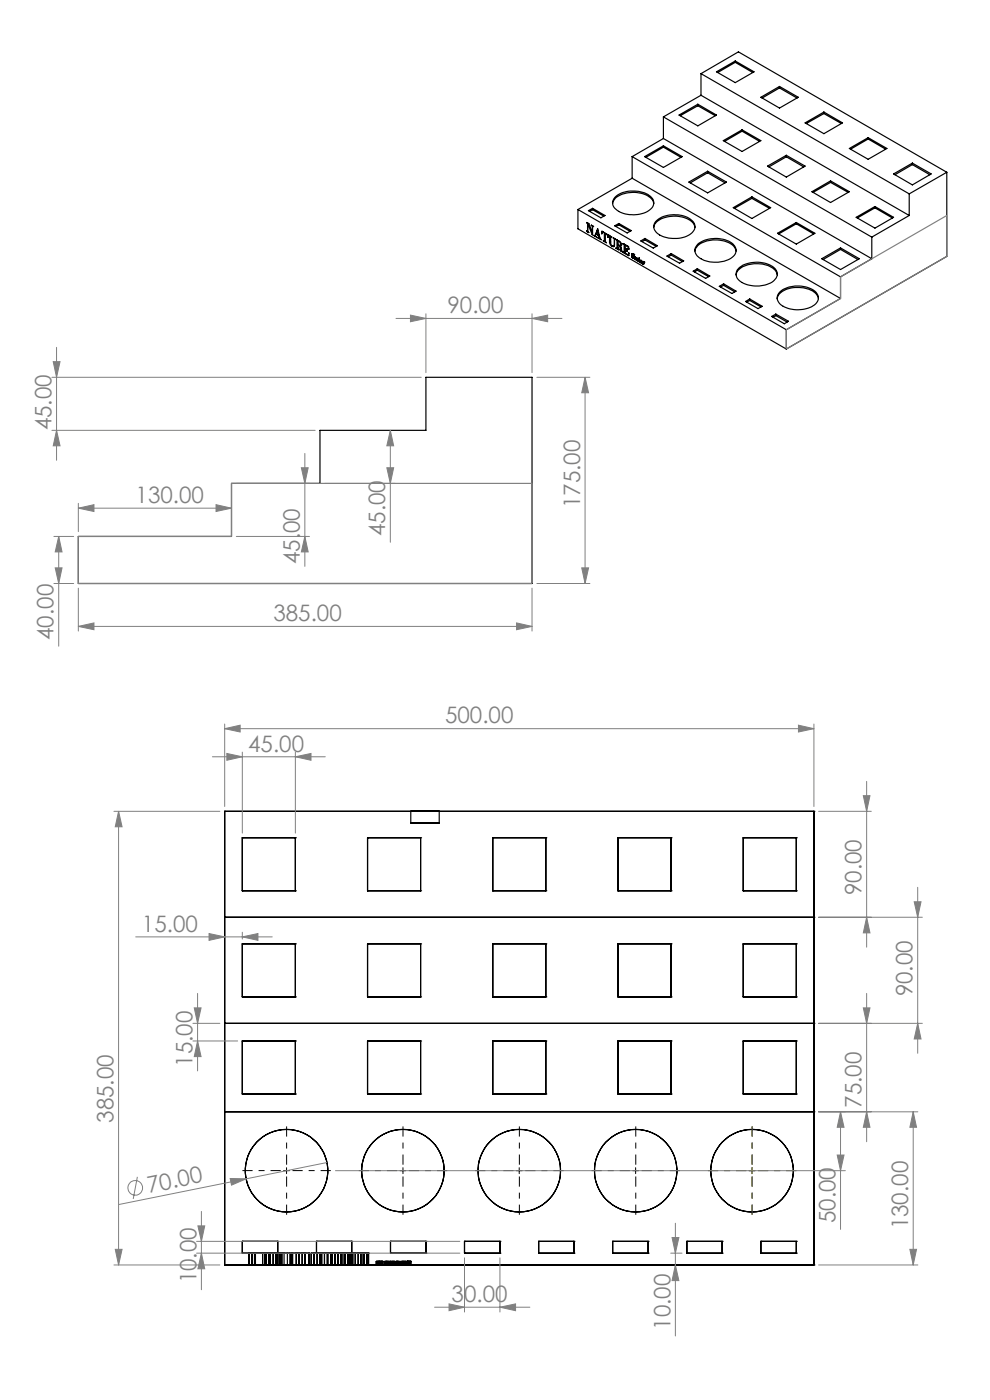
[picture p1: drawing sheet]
<svg xmlns="http://www.w3.org/2000/svg" width="210mm" height="297mm" viewBox="0 0 210 297" stroke-linecap="round" stroke-linejoin="round" font-family="sans-serif">
<defs><g id="words">
<g font-size="4.8" fill="#808080">
<text x="94.9" y="66.5">90.00</text>
<text x="11" y="91.3" transform="rotate(-90 11 91.3)">45.00</text>
<text x="28.8" y="106.7">130.00</text>
<text x="123.1" y="107.8" transform="rotate(-90 123.1 107.8)">175.00</text>
<text x="81.7" y="113.7" transform="rotate(-90 81.7 113.7)">45.00</text>
<text x="63.6" y="119.7" transform="rotate(-90 63.6 119.7)">45.00</text>
<text x="58" y="131.8">385.00</text>
<text x="11.4" y="135.8" transform="rotate(-90 11.4 135.8)">40.00</text>
<text x="94.4" y="153.5">500.00</text>
<text x="52.7" y="159.5">45.00</text>
<text x="182.8" y="189.9" transform="rotate(-90 182.8 189.9)">90.00</text>
<text x="30.1" y="197.7">15.00</text>
<text x="193.6" y="211.4" transform="rotate(-90 193.6 211.4)">90.00</text>
<text x="40.9" y="226.3" transform="rotate(-90 40.9 226.3)">15.00</text>
<text x="24.1" y="238.2" transform="rotate(-90 24.1 238.2)">385.00</text>
<text x="182.8" y="235" transform="rotate(-90 182.8 235)">75.00</text>
<text x="31.6" y="253.1" transform="rotate(-11 31.6 253.1)">70.00</text>
<text x="177.2" y="259.5" transform="rotate(-90 177.2 259.5)">50.00</text>
<text x="192.6" y="260.8" transform="rotate(-90 192.6 260.8)">130.00</text>
<text x="41.6" y="272.3" transform="rotate(-90 41.6 272.3)">10.00</text>
<text x="95.8" y="276.2">30.00</text>
<text x="142.2" y="282.1" transform="rotate(-90 142.2 282.1)">10.00</text>
</g>
</g></defs>
<g fill="none" stroke="#000" stroke-width=".25">
<path d="M148.7 15.6l44.2 25.5M148.7 15.6l7.9-4.6 44.2 25.5M148.7 15.6v4.6M152 15.2l4-2.3 3.9 2.3-3.9 2.3zM156 13.2l3.7 2.2M156 13.2l-3.7 2.2M156 12.9v.3M165.3 18.7l3.8 2.1M165.3 18.7l-3.7 2.1M165.3 18.3v.4M134.1 37.8l-11.5 6.6M134.1 37.8l44.2 25.5"/>
<path d="M134.1 33.2v4.6M134.1 33.2l44.2 25.5M136.7 33.2l4-2.3 4 2.3-4 2.3zM140.7 29.4l-6.6 3.8M140.7 29.4l44.2 25.5M140.7 24.8l44.2 25.5M140.7 24.8v4.6M140.7 30.9v.3M140.7 31.2l3.7 2.2M140.7 31.2l-3.7 2.2M144 24.4l4-2.3 4 2.3-4 2.3zM146.1 38.6l4-2.3 4 2.3-4 2.3z"/>
<path d="M148 22.4l3.7 2.1M148 22.4l-3.7 2.1M148 22.1v.3M148.7 20.2l-8 4.6M148.7 20.2l44.2 25.5M150.1 36.7l3.7 2.1M150.1 36.7l-3.7 2.1M150.1 36.3v.4M153.4 29.8l4-2.3 4 2.3-4 2.3zM157.4 27.8l3.7 2.2M157.4 27.8l-3.7 2.2M157.4 27.5v.3"/>
<path d="M161.4 20.6l3.9-2.3 4 2.3-4 2.3zM162.8 35.2l4-2.3 4 2.3-4 2.4zM166.8 32.9v.4M166.8 33.3l3.7 2.1M166.8 33.3l-3.7 2.1M170.8 26.1l4-2.3 3.9 2.3-3.9 2.3zM174.8 24.1l3.7 2.1M174.8 24.1l-3.8 2.1M174.8 23.8v.3M176.2 38.7l3.7 2.1M176.2 38.7l-3.7 2.1M176.2 38.4v.3"/>
<path d="M180.2 31.5l3.9-2.3 4 2.3-4 2.3zM184.1 29.5l3.8 2.1M184.1 29.5l-3.7 2.1M184.1 29.2v.3M189.5 36.9l4-2.3 4 2.3-4 2.3zM193.5 34.9l3.7 2.2M193.5 34.9l-3.7 2.2M193.5 34.6v.3M200.8 36.5l-7.9 4.6M200.8 36.5v17.9l-34 19.6M122.6 44.4v4.1l44.2 25.5M122.6 44.4l44.2 25.6"/>
<path d="M124.4 47.2l.5 .2 .8 1.9M124.4 49v.1M124.4 49.1l.5 .3zM124.4 47.2l.2 .2M124.5 47.2h-.1M124.5 49l-.1 .1M124.6 47.4l.1 1.7M124.7 47.4v1.8M124.7 47.4l.9 2.4M124.7 47.3l-.1 .1M124.8 44.7l.9-.5 2.6 1.5-.8 .5zM124.8 47.4h-.1"/>
<path d="M125.4 47.8l.5 .3zM125.7 47.9l-.1 1.9M125.7 44.2v.3M125.7 44.5l2.4 1.4M125.7 44.5l-.6 .3M125.7 49.7l-.1 .1M125.7 47.9v.1M126 50l.2 .1M126 49.9v.1M126.2 50.1l.6-1.6 .5 2.2 .2 .2-.7-.5M126.3 50l-.1 .1M126.4 49.6l-.1 .5 .2 .2-.5-.3"/>
<path d="M126.4 49.6l.5 .3M126.4 49.6h.1M126.6 48.9l.3 1M126.6 48.9l-.2 .7 .5 .3M126.8 50.4l.3 .1M126.9 50.4h-.1M126.9 48.8l-.3 .1M126.9 49.9l.2 .6M127.1 49.8l-.2 .1M127.2 50.4l-.1 .1M127.6 49.6h.1M127.7 49.1l-.1 .5"/>
<path d="M127.7 49.1l1.2 .7 .1 .5-.4-.6M127.7 49.1h.1M127.7 49.5l-.1 .1M128 49.2l-.2 .1M128 49.3l-.2-.1-.1 .4M128 49.3l.2 .1M128 51.1l.2 .1M128 49.2v.1M128 51.1h.1M128.2 49.4v1.8M128.2 49.4h.1M128.4 49.5v1.8l.2 .2-.6-.4"/>
<path d="M128.4 49.5l.2 .2M128.4 49.5h.1M128.4 51l-.2 .2M128.7 49.6l-.1 .1M129.1 49.9l.2 .2M129.1 49.9l.7 .4-.3-.1M129.1 49.9h.1M129.3 51.4l.2 .6 .4 .2M129.3 50.1v1.3M129.4 50l-.1 .1M129.5 50.2v1.5l.4 .5M129.5 51.3l-.2 .1"/>
<path d="M129.6 50.2h-.1M129.9 52.2h.1M130 43.2a3.1 3.1 0 0 1 2.9-2.2 5.4 5.4 0 0 1 5.6 1.6l.2 .6M130.1 50.5l.5 .3M130.1 50.5l.5 .2M130.1 50.5h.1M130.3 52l-.1 .3-.3-.1M130.3 52.2l-.1 .1M130.4 52l-.2 .3-.3-.1M130.4 50.6l-.1 1.4M130.4 52h-.1M130.4 50.6v1.4"/>
<path d="M130.4 47.9l.9-.5 2.6 1.5-.9 .5zM130.5 41.8a6.3 6.3 0 0 1 7.7 .1 1.77 1.77 0 0 1-.7 2.8 6.1 6.1 0 0 1-7.3-.7 1.62 1.62 0 0 1 .3-2.2zM130.6 50.7v.1M130.7 50.8l.8 .5 .4 .6M130.7 52.7h.2M130.7 50.8l.2 .1M130.7 50.8h.1M130.7 52.6v.1M130.9 50.9v1.8M130.9 50.9h.1M131.1 51.1v1.8l.2 .1-.6-.3M131.1 51.1l.2 .1"/>
<path d="M131.1 51.1h.1M131.1 52.6l-.2 .1M131.3 47.7l2.3 1.4M131.3 47.7l-.7 .3M131.3 47.4v.3M131.3 52.1l.3 .5M131.3 52.1l-.2-.1 .2 .1M131.3 52.1h.1M131.3 51.2l.3 .5M131.3 51.2h.1M131.5 52.1l.3 .5 .1 .7 .2 .1M131.6 52.6l.1 .6"/>
<path d="M131.6 51.9v.2h-.3M131.6 51.7v.2M131.7 53.2l.1 .1M131.8 52.5l-.2 .1M131.8 51.6l-.2 .1M131.8 53.3l.3 .1M131.8 51.7l-.2 .2M131.9 51.9l-.1 .3-.3-.1M131.9 51.9l-.3 .2M131.9 51.9l-.4 .2M131.9 53.1l-.2 .1M131.9 53.3h-.1"/>
<path d="M132.1 53.4h.1M132.2 51.7l1.1 .6v.5M132.2 51.7h.1M132.2 53.5l.2 .1M132.2 51.7l.2 .1M132.2 53.5l1.1 .7M132.3 53.5h-.1M132.4 51.8v1.8M132.4 51.8h.1M132.6 52.8v1l.6 .2 .2-.3M132.6 52.8l.2 .1M132.6 52v.8l.2 .1"/>
<path d="M132.6 52l.4 .2M132.6 52h.1M132.6 53.5l-.2 .1M132.7 52.8h-.1M132.8 52.9l.2 .4M132.9 52.9h-.1M133 53.3v.1M133 52.7h.1M133 52.7l-.2 .2M133 52.2l.3 .6M133 52.2h.1M133 53.3h.1"/>
<path d="M133 52.9h-.1M133 52.7v.7M133.3 52.8h.1M133.4 53.7h.1M133.4 52.8h-.1M133.4 53.7l-.1 .5M133.4 53.9l-.2 .1M133.4 54.2h-.1M134 54l.1 .3M134 54.4l.2 .3M134 54.3v.1M134 54.6h.1"/>
<path d="M134 54.3v.3M134.1 54.5l.1 .2M134.1 53.9l.4 .7M134.1 54.5h.1M134.1 54.5l-.1 .1M134.1 53.9l-.1 .1M134.1 54.3l.2 .2M134.2 53.8l-.1 .1M134.2 53.9l.2 .1M134.2 53.9l-.2 .1M134.2 53.9h-.1M134.2 53.9l.2 .3"/>
<path d="M134.2 54.2l-.1 .1M134.3 54.7h-.1M134.3 54.5l.1 .1M134.4 54.6l-.2 .1M134.4 54.2h.1M134.4 54h.1M134.4 54.7h.1M134.4 54v.2M134.4 54.4l-.1 .1M134.5 54.6l-.3 .1M134.5 54.6h-.1M134.5 54.7l.3 .4"/>
<path d="M134.7 54.6l.1 .4M134.7 54.7h.1M134.7 54.6l-.2 .1M134.8 54.6h-.1M134.8 54.6v.1M134.8 54.5l.1 .3M134.8 54.5l-.3 .2M134.8 54.5h-.1M134.8 54.5v.1M134.8 55v.1M134.8 54.7v.1M134.8 54.8l.1 .1"/>
<path d="M134.9 54.7h-.1M134.9 54.8v.1M134.9 55l-.1 .1M134.9 55h.1M134.9 55h-.1M134.9 54.7l-.1 .1M135 54.7l.2 .1 .1 .5-.3-.1M135 54.7l.1 .1M135 54.7h.1M135 55.2h.1M135.1 54.8v.4M135.1 54.7v.1"/>
<path d="M135.2 54.9h.1M135.2 54.9h.1zM135.2 55.2h-.1M135.3 55l.1 .1M135.3 54.9l.1 .1M135.3 54.9h.1M135.3 54.9v.1M135.4 55.1h.1M135.4 54.9h-.1M135.4 54.9l-.1 .1M135.4 55v.1M135.5 55h.1"/>
<path d="M135.5 55.5h.1M135.5 55l.1 .1 .1 .5M135.5 55.5l.2 .1M135.5 54.8l.1 .1M135.5 55v.5M135.6 54.7v.2M135.6 54.7l-.1 .1M135.6 54.9h.1M135.6 55.4l-.1 .1M135.7 55.6h.1M135.8 55.4l.2 .4M135.9 55.3l.1 .4"/>
<path d="M135.9 55.4h.1M135.9 55.3l-.1 .1M135.9 55.2h.1M135.9 51.1l.9-.5 2.7 1.5-.9 .5zM136 55.3h-.1M136 55.3l.1 .2M136 55.2l.2 .4-.1-.1M136 55.2l-.2 .2M136 55.7v.1M136 55.2v.1M136.1 55.5h.1M136.1 55.4v.1"/>
<path d="M136.2 55.7l-.2 .1M136.2 55.7h.1M136.2 55.7h-.2M136.2 55.7h-.1M136.3 55.6l.1 .1M136.3 55.8l.1 .2M136.3 55.8h.1M136.3 55.9h.1M136.3 55.8v.1M136.3 55.9l.1 .1M136.4 55.7l.1 .2M136.4 55.5l-.1 .1"/>
<path d="M136.4 55.5l.1 .1M136.4 55.5l-.1 .1 .2 .1M136.4 55.5l.1 .2M136.4 55.5h.1M136.5 56h-.1M136.5 55.7h-.1M136.5 55.9h.1M136.5 55.7l.1 .3h-.2M136.5 55.9l-.1 .1M136.5 55.7h.1M136.5 55.6h.1M136.5 55.6v.1"/>
<path d="M136.6 56h-.1M136.6 55.8l-.1 .1M136.8 50.9l2.4 1.4M136.8 50.9l-.6 .4M136.8 50.6v.3M138.7 48.2a3.2 3.2 0 0 1 2.9-2.2 5.8 5.8 0 0 1 5.5 1.4l.3 .8M139.3 46.8a6.2 6.2 0 0 1 7.6 .1 1.77 1.77 0 0 1-.6 2.9 6.5 6.5 0 0 1-7.1-.6 1.63 1.63 0 0 1 .1-2.4zM141.5 54.3l.9-.5 2.6 1.5-.9 .5zM142.4 54.1l2.3 1.4M142.4 54.1l-.7 .4M142.4 53.8v.3M147 57.5l.9-.5 2.7 1.6-.9 .5z"/>
<path d="M147.4 53.3a3.2 3.2 0 0 1 3-2.3 5.8 5.8 0 0 1 5.4 1.5l.3 .8M147.9 57.3l2.4 1.4M147.9 57.3l-.6 .4M147.9 57v.3M148 51.8a6.3 6.3 0 0 1 7.6 .2 1.77 1.77 0 0 1-.6 2.8 6.5 6.5 0 0 1-7.1-.5 1.67 1.67 0 0 1 .1-2.5zM155.5 44.1l4-2.3 4 2.3-4 2.3zM156.1 58.3a3.2 3.2 0 0 1 3-2.2 5.8 5.8 0 0 1 5.5 1.4l.3 .8M156.7 56.9a6.3 6.3 0 0 1 7.7 .1 1.8 1.8 0 0 1-.6 2.9 6.3 6.3 0 0 1-7.4-.8 1.68 1.68 0 0 1 .3-2.2zM159.5 42.1l3.7 2.1M159.5 42.1l-3.7 2.1M159.5 41.8v.3M164.9 49.5l4-2.3 4 2.3-4 2.3z"/>
<path d="M168.9 47.5l3.7 2.1M168.9 47.5l-3.7 2.1M168.9 47.2v.3M172.2 40.7l4-2.3 4 2.3-4 2.3zM174.3 54.9l4-2.3 4 2.3-4 2.3zM178.3 52.6v.3M178.3 58.7v4.6M178.3 52.9l3.7 2.2M178.3 52.9l-3.7 2.2M181.6 46.1l4-2.3 3.9 2.3-3.9 2.3zM184.9 54.9l-6.6 3.8M184.9 50.3v4.6"/>
<path d="M185.6 44.1l3.7 2.1M185.6 44.1l-3.7 2.1M185.6 43.8v.3M192.9 45.7l-8 4.6M192.9 41.1v4.6M152.6 60.7l.9-.5 2.6 1.6-.8 .5zM153.5 60.5l2.4 1.4M153.5 60.5l-.6 .4M153.5 60.2v.3M158.2 64l.8-.6 2.7 1.6-.9 .5zM159 63.7l2.4 1.4M159 63.7l-.6 .4"/>
<path d="M159 63.4v.3M163.7 67.1l.9-.5 2.7 1.6-.9 .5zM164.6 67l2.4 1.3M164.6 67l-.6 .3M164.6 66.6v.4M164.9 63.4a3.5 3.5 0 0 1 3.3-2.4 5.7 5.7 0 0 1 5.1 1.6l.3 .8M165.5 61.9a6.3 6.3 0 0 1 7.6 .1 1.88 1.88 0 0 1-.9 3.1 6.5 6.5 0 0 1-6.9-.7 1.67 1.67 0 0 1 .2-2.5zM166.8 70v4M178.3 63.3l-11.5 6.7M16.6 113.8h32.5v-11.3h18.8v-11.2h22.4v-11.3h22.6v43.8h-96.3zM47.7 172.1h.1M47.7 172.1v96.3"/>
<path d="M47.7 172.1h124.9M51.4 177.7v11.3M51.4 177.7h11.3M51.4 177.7h.1M62.7 177.7h.1M62.7 177.7v11.3M78 177.7h.1M78 177.7v11.3M78 177.7h11.2M87.1 172.1h6.1zM87.1 174.6h6.1zM87.1 172.1v2.5"/>
<path d="M89.2 177.7v11.3M89.2 177.7h.1M93.2 172.1v2.5M104.5 177.7h.1M104.5 177.7v11.3M104.5 177.7h11.3M115.8 177.7v11.3M115.8 177.7h.1M131.1 177.7h.1M131.1 177.7v11.3M131.1 177.7h11.2M142.3 177.7h.1"/>
<path d="M142.3 177.7v11.3M157.7 177.7h.1M157.7 177.7v11.3M157.7 177.7h11.2M168.9 177.7v11.3M168.9 177.7h.1M172.6 172.1h.1M172.6 172.1v96.3M47.7 194.6h.1M47.7 194.6h124.9M51.4 189h11.3M51.4 189h.1"/>
<path d="M62.7 189h.1M78 189h.1M78 189h11.2M89.2 189h.1M104.5 189h.1M104.5 189h11.3M115.8 189h.1M131.1 189h.1M131.1 189h11.2M142.3 189h.1M157.7 189h.1M157.7 189h11.2"/>
<path d="M168.9 189h.1M172.6 194.6h.1M47.7 217.1h.1M47.7 217.1h124.9M51.4 200.2v11.3M51.4 200.2h11.3M51.4 211.5h11.3M51.4 200.2h.1M51.4 211.5h.1M62.7 211.5h.1M62.7 200.2h.1M62.7 200.2v11.3"/>
<path d="M78 200.2h.1M78 211.5h.1M78 200.2v11.3M78 200.2h11.2M78 211.5h11.2M89.2 200.2v11.3M89.2 200.2h.1M89.2 211.5h.1M104.5 200.2h.1M104.5 211.5h.1M104.5 200.2v11.3M104.5 200.2h11.3"/>
<path d="M104.5 211.5h11.3M115.8 200.2v11.3M115.8 211.5h.1M115.8 200.2h.1M131.1 200.2h.1M131.1 211.5h.1M131.1 200.2v11.3M131.1 200.2h11.2M131.1 211.5h11.2M142.3 200.2h.1M142.3 211.5h.1M142.3 200.2v11.3"/>
<path d="M157.7 211.5h.1M157.7 200.2h.1M157.7 200.2v11.3M157.7 200.2h11.2M157.7 211.5h11.2M168.9 200.2v11.3M168.9 200.2h.1M168.9 211.5h.1M172.6 217.1h.1M47.7 235.9h.1M47.7 235.9h124.9M51.4 220.8h11.3"/>
<path d="M51.4 232.1h11.3M51.4 220.8v11.3M51.4 220.8h.1M51.4 232.1h.1M62.7 220.8h.1M62.7 232.1h.1M62.7 220.8v11.3M78 220.8h.1M78 232.1h.1M78 220.8h11.2M78 232.1h11.2M78 220.8v11.3"/>
<path d="M89.2 220.8v11.3M89.2 220.8h.1M89.2 232.1h.1M104.5 220.8h.1M104.5 232.1h.1M104.5 220.8h11.3M104.5 232.1h11.3M104.5 220.8v11.3M115.8 220.8v11.3M115.8 220.8h.1M115.8 232.1h.1M131.1 220.8h.1"/>
<path d="M131.1 232.1h.1M131.1 220.8h11.2M131.1 232.1h11.2M131.1 220.8v11.3M142.3 220.8h.1M142.3 232.1h.1M142.3 220.8v11.3M157.7 220.8h.1M157.7 232.1h.1M157.7 220.8v11.3M157.7 220.8h11.2M157.7 232.1h11.2"/>
<path d="M168.9 220.8v11.3M168.9 220.8h.1M168.9 232.1h.1M172.6 235.9h.1M47.7 268.4h.1M47.7 268.4h124.9M51.4 263.3v2.5M51.4 265.8h10.2M51.4 263.3h7.5M51.4 265.8h.1M51.4 263.3h.1M52.8 265.8v2.6"/>
<path d="M52.8 268.4h.1M52.8 265.8h.1M53.4 268.4h.1M53.4 265.8h.1M53.4 265.8v2.6M53.6 265.8v2.6M53.6 268.4h.1M53.6 265.8h.1M54.1 268.4h.1M54.1 265.8h.1M54.1 265.8v2.6M54.2 265.8v2.6"/>
<path d="M55.7 268.4h.1M55.7 265.8h.1M55.7 265.8v2.6M56.2 265.8v2.6M56.3 268.4h.1M56.3 265.8h.1M56.3 265.8v2.6M56.4 268.4h.1M56.4 265.8h.1M56.4 265.8v2.6M57 268.4h.1M57 265.8h.1"/>
<path d="M57 265.8v2.6M57.3 265.8h.1M57.3 268.4h.1M57.3 265.8v2.6M57.9 265.8v2.6M58 265.8v2.6M58.5 265.8v2.6M58.8 265.8v2.6M58.8 265.8h.1M58.8 268.4h.1M58.9 263.3h.1M58.9 265.8h.1"/>
<path d="M58.9 263.3v2.5M59.1 265.8v2.6M59.4 265.8v2.6M59.5 265.8v2.6M59.5 265.8h.1M59.5 268.4h.1M59.8 265.8v2.6M60.3 265.8v2.6M61 265.8v2.6M61.6 265.8h.1M61.6 268.4h.1M61.6 265.8v2.6"/>
<path d="M61.9 265.8h.2v2.6h-.2zM62 265.8v2.6h.9M62 265.8h.9M62 265.8h-.2v2.6M62.1 265.8h3.4M62.9 268.4h.1M62.9 265.8h.1M62.9 265.8v2.6M63.4 265.8v2.6M63.4 268.4h.1M63.4 265.8h.1M64.1 268.4h.1"/>
<path d="M64.1 265.8h.1M64.1 265.8v2.6M64.7 268.4h.1M64.7 265.8h.1M64.7 265.8h.8M64.7 265.8v2.6M65.5 265.8l.1 2.6zM65.5 265.8v2.6h-.8M65.5 265.8h.2v2.6M66 265.8h.1M66 268.4h.1M66 265.8h8.6"/>
<path d="M66 265.8v2.6M66.6 268.4h1.6M66.6 265.8h1.6M66.6 265.8v2.6M66.6 268.4h.1M66.6 265.8h.1M67.1 263.3h7.5M67.1 263.3v2.5M67.1 263.3h.1M67.1 265.8h.1M67.3 268.4h1M67.3 265.8h1"/>
<path d="M67.3 268.4h.1M67.3 265.8h.1M67.3 265.8v2.6M67.9 268.4h.1M67.9 265.8h.1M67.9 265.8v2.6M68.2 268.4h1.3M68.2 265.8h1.3M68.2 265.8v2.6M68.3 268.4h1.1M68.3 265.8h1.1M68.3 265.8v2.6"/>
<path d="M68.8 268.4h.1M68.8 265.8h.1M68.8 265.8v2.6M69.4 265.8v2.6M69.4 268.4h.1M69.4 265.8h.1M69.5 268.4h.1M69.5 265.8h.1M69.5 265.8v2.6M70.1 265.8v2.6M70.1 268.4h.1M70.1 265.8h.1"/>
<path d="M70.4 265.8h.1M70.4 268.4h.1M70.4 265.8v2.6M71 265.8v2.6M71 265.8h.1M71 268.4h.1M71.7 268.4h.1M71.7 265.8h.1M71.7 265.8v2.6M72.3 265.8h.1M72.3 268.4h.1M72.3 265.8v2.6"/>
<path d="M72.4 265.8h1.4M72.4 268.4h1.4M72.4 268.4h.8M72.4 265.8h.8M72.4 265.8v2.6M72.7 265.8h1.1M72.7 268.4h1.1M72.7 265.8v2.6M73 268.4h.3M73 265.8h-.7v2.6h.7M73 265.8h.3M73 265.8v2.6"/>
<path d="M73.2 265.8v2.6M73.2 268.4h.1M73.2 265.8h.1M73.3 268.4h.5M73.3 265.8h.5M73.3 265.8v2.6M73.8 265.8h.1M73.8 268.4h.7M73.8 268.4h.1M73.8 265.8h.7M73.8 265.8v2.6M73.9 268.4h.2"/>
<path d="M73.9 265.8h.2M73.9 265.8v2.6M74.1 268.4h.3M74.1 265.8h.3M74.1 265.8v2.6M74.4 265.8v2.6M74.5 265.8v2.6M74.6 263.3h.1M74.6 265.8h.1M74.6 263.3v2.5M74.8 268.4h.1M74.8 265.8h.1"/>
<path d="M74.8 265.8v2.6M74.8 265.8h3.2M75.4 268.4h.1M75.4 265.8h.1M75.4 265.8v2.6M76 268.4h.1M76 265.8h.1M76 265.8v2.6M77.1 268.4h.8M77.1 265.8h-.5v2.6h.5M77.1 268.4h.1M77.1 265.8h.1"/>
<path d="M77.1 265.8h.8M77.1 265.8v2.6M77.1 268.4h1M77.1 265.8h1M77.2 268.4h.1M77.2 265.8h.1M77.2 265.8v2.6M77.9 268.4h.1M77.9 265.8h.1M77.9 265.8v2.6M78 268.4h.1M78 265.8h.1"/>
<path d="M78 265.8v2.6M78 268.4h.2M78 265.8h-.2v2.6h.2M78 265.8h.2M78.1 268.4h.1M78.1 265.8h.1M78.1 265.8v2.6M78.2 268.4h.1M78.2 265.8h.1M79.8 268.4h.1M79.8 267.6h.1M79.8 267.6h.2"/>
<path d="M79.8 267.6v.8M79.9 268.4h.1M79.9 268.4h.6M79.9 268.4h.4M79.9 267.6h.6M79.9 267.6h.4M79.9 267.6h.1M79.9 267.6v.8M80 267.6v.8h.5M80 267.6h.5M80.1 268.4h.4M80.1 268.4h.2"/>
<path d="M80.1 267.6h.2M80.1 267.6h.4M80.1 267.6v.8M80.3 268.4h.5M80.3 267.6h.5M80.3 267.6v.8M80.3 268.4h.6M80.3 267.6h.6M80.5 268.4h.6M80.5 267.6h.5M80.5 267.6h.6M80.5 267.6v.8"/>
<path d="M80.5 268.4h.7M80.5 268.4h.5M80.5 267.6h.7M80.8 268.4h.4M80.8 267.6h.4M80.8 267.6v.8M80.9 268.4h.1M80.9 267.6h.1M80.9 267.6v.8M81 267.6v.8h-.5M81 267.6h.1M81 267.6v.8"/>
<path d="M81.1 268.4h.1M81.1 267.6h.1M81.1 267.6v.8M81.2 267.6v.8M81.5 268.4h.5M81.5 267.6h.5M81.5 267.6h.6M81.5 268.4h.6M81.5 267.6v.8M81.8 268.4h.1M81.8 267.6h.1M81.8 268.4h.3"/>
<path d="M81.8 267.6h.2M81.8 268.4h.2M81.8 267.6h.3M81.8 267.6v.8M82 267.6h.3M82 267.6h.6M82 268.4h.6M82 268.4h.3M82 267.6v.8M82.1 268.4h.4M82.1 268.4h.5M82.1 267.6h.5"/>
<path d="M82.1 267.6h.4M82.2 267.6h.1M82.2 268.4h.1M82.2 267.6h.4M82.2 267.6v.8M82.5 268.4h.1M82.5 267.6h.1M82.5 267.6v.8M82.6 268.4h.1M82.6 267.6h.1M82.6 267.6v.8M82.8 268.4h.1"/>
<path d="M82.8 267.6h.1M82.8 267.6h.6M82.8 267.6v.8M82.8 265.8h.1M82.8 263.3h.1M82.8 265.8h7.5M82.8 263.3h7.5M82.8 263.3v2.5M83 268.4h.1M83 267.6h.1M83 267.6v.8M83.2 268.4h.4"/>
<path d="M83.2 268.4h.3M83.2 267.6h.4M83.2 267.6h.3M83.2 267.6v.8M83.2 268.4h.1M83.2 267.6h.1M83.4 267.6v.8M83.4 268.4h.1M83.4 267.6h.1M83.5 268.4h.2M83.5 268.4h.1M83.5 267.6h.1"/>
<path d="M83.5 267.6h.2M83.5 267.6v.8M83.6 268.4h.3M83.6 267.6h.3M83.6 267.6v.8M83.6 268.4h.1M83.6 267.6h.1M83.7 268.4h.2M83.7 267.6h.2M83.7 267.6v.8M83.9 267.6v.8M84 268.4h.1"/>
<path d="M84 267.6h.1M84 267.6h.7M84 267.6v.8M84.2 268.4h.2M84.2 267.6h.2M84.2 267.6v.8M84.2 268.4h.1M84.2 267.6h.1M84.4 268.4h.1M84.4 267.6h.1M84.4 267.6v.8M84.5 268.4h.1"/>
<path d="M84.5 267.6h.1M84.5 267.6v.8M84.7 268.4h.1M84.7 267.6h.1M84.7 267.6v.8M84.9 267.6h.6M84.9 268.4h.6M84.9 267.6v.8M85.2 267.6h.3M85.2 268.4h.3M85.2 268.4h.1M85.2 267.6h.1"/>
<path d="M85.2 267.6v.8M85.5 267.6h.3M85.5 267.6h.5v.8h-.5M85.5 267.6h.5M85.5 268.4h.5M85.5 267.6v.8M85.7 267.6l.1 .8h-.3M85.7 267.6h.3M86 267.6v.8M86 268.4h.1M86 267.6h.1M86.3 268.4h.1"/>
<path d="M86.3 267.6h.1M86.3 267.6v.8M86.3 268.4h.4M86.3 268.4h.3M86.3 267.6h.4M86.3 267.6h.3M86.4 267.6v.8h.3M86.4 267.6h.3M86.4 268.4h.1M86.4 268.4h.3M86.4 267.6h.1M86.4 267.6v.8"/>
<path d="M86.5 268.4h.4M86.5 267.6h.4M86.5 267.6v.8M86.6 268.4h.4M86.6 267.6h.4M86.7 268.4h.3M86.7 267.6h.3M86.7 267.6v.8M86.7 268.4h.5M86.7 268.4h.4M86.7 267.6h.4M86.7 267.6h.5"/>
<path d="M86.9 268.4h.3M86.9 267.6h.3M86.9 267.6v.8M87 268.4h.1M87 267.6h.1M87 267.6v.8M87.1 268.4h.1M87.1 267.6h.1M87.1 267.6v.8M87.2 267.6v.8M90.3 263.3h.1M90.3 265.8h.1"/>
<path d="M90.3 263.3v2.5M98.5 263.3h.1M98.5 265.8h.1M98.5 265.8h7.5M98.5 263.3h7.5M98.5 263.3v2.5M106 265.8h.1M106 263.3h.1M106 263.3v2.5M114.3 265.8h7.4M114.3 263.3h7.4M114.3 263.3v2.5"/>
<path d="M114.3 263.3h.1M114.3 265.8h.1M121.7 263.3h.1M121.7 265.8h.1M121.7 263.3v2.5M130 265.8h.1M130 263.3h.1M130 265.8h7.5M130 263.3h7.5M130 263.3v2.5M137.5 263.3v2.5M137.5 263.3h.1"/>
<path d="M137.5 265.8h.1M145.7 263.3h.1M145.7 265.8h.1M145.7 265.8h7.5M145.7 263.3v2.5M145.7 263.3h7.5M153.2 263.3h.1M153.2 265.8h.1M153.2 263.3v2.5M161.4 263.3h.1M161.4 265.8h.1M161.4 265.8h7.5"/>
<path d="M161.4 263.3v2.5M161.4 263.3h7.5M168.9 263.3v2.5M168.9 265.8h.1M168.9 263.3h.1M172.6 268.4h.1"/>
<circle cx="60.8" cy="248.3" r="8.8"/>
<circle cx="85.5" cy="248.4" r="8.7"/>
<circle cx="110.2" cy="248.4" r="8.7"/>
<circle cx="134.8" cy="248.4" r="8.7"/>
<circle cx="159.5" cy="248.4" r="8.7"/>
</g>
<g fill="none" stroke="#808080" stroke-width=".21">
<path d="M11.3 76.7h1.4l-.7 3.3zM12 73.7v23.9M84 67.6h35.2M87.1 66.8l3.2 .8-3.2 .7zM90.3 66.6v12.5M112.9 67.6l3.3-.8v1.5zM112.9 66.6v12.5M11 80h78.4M11 91.3h55.9M12 91.3l.7 3.3h-1.4zM63.9 99.2h1.5l-.7 3.3zM64.7 96.2v24"/>
<path d="M82.1 99.2h1.4l-.7 3.3zM82.8 91.3l.7 3.3h-1.4zM82.8 91.3v23.7M113.9 80h11.2M124.1 80l.7 3.3h-1.4zM124.1 80v43.8M11.4 113.8h4.2M12.5 113.8l.7 3.3h-1.5zM12.5 113.8v23.3M16.6 107.8l3.3-.7v1.4zM16.6 106.8v6M16.6 107.8h32.5"/>
<path d="M45.8 107.1l3.3 .7-3.3 .7zM49.1 106.8v6M50.1 113.8h15.6M50.1 102.5h15.6M64.7 113.8l.7 3.3h-1.5zM68.9 102.5h14.9M11.4 123.8h4.2M11.7 120.5h1.5l-.7 3.3zM16.6 132.9l3.3-.8v1.5zM16.6 124.8v9.1M16.6 132.9h96.3M109.6 132.1l3.3 .8-3.3 .7z"/>
<path d="M112.9 124.8v9.1M113.9 123.8h11.2M123.4 120.5h1.4l-.7 3.3zM47.7 154.6l3.2-.8v1.5zM47.7 153.6v17.5M47.7 154.6h124.9M48.1 159.8l3.3 .7-3.3 .8zM51.4 159.6v17.1M62.7 159.6v17.1M169.4 153.8l3.2 .8-3.2 .7zM172.6 153.6v17.5M24.2 172.1h22.4"/>
<path d="M25.2 172.1v96.3M25.2 172.1l.7 3.3h-1.5zM45 160.5h24M62.7 160.5l3.3-.7v1.5zM173.6 172.1h11.2M183.1 168.8h1.4l-.7 3.3zM183.8 165.8v35.1M28.8 198.8h28.9M44.3 198l3.4 .8-3.4 .7zM51.4 198.8l3.3-.8v1.5zM51.4 197.8v1.4M173.6 194.6h22.1"/>
<path d="M183.8 194.6l.7 3.3h-1.4zM193.9 191.3h1.5l-.7 3.3zM194.7 188.2v35.2M40.9 217.1h5.7M41.2 213.8h1.5l-.8 3.3zM41.9 210.7v16.5M173.6 217.1h22.1M183.1 213.8h1.4l-.7 3.3zM183.8 210.7v31.5M194.7 217.1l.7 3.3h-1.5zM40.9 220.8h9.5M41.9 220.8l.8 3.4h-1.5z"/>
<path d="M173.6 235.9h21.1M178.3 235.9l.7 3.2h-1.4zM178.3 235.9v24.9M183.8 235.9l.7 3.2h-1.4zM193.7 235.9l.7 3.2h-1.4zM193.7 235.9v32.5M29.1 249.7l-.8 4.6M42.7 257v16.6M48.8 250l3.4 .1-3.1 1.3zM52.2 250.1l-26.9 5.4M69.4 246.6l-17.2 3.5M71.2 248.4h108.1"/>
<path d="M143.3 259.5v23.9M177.6 245h1.4l-.7 3.4zM24.2 268.4h22.4M24.4 265h1.5l-.7 3.4zM41.7 265.8h55.8M41.7 263.3h55.8M42 260.1h1.4l-.7 3.2zM42.7 265.8l.7 3.4h-1.4zM92.2 277.3h20.2M95.2 276.6l3.3 .7-3.3 .8zM98.5 266.8v11.5M106 277.3l3.4-.7v1.5z"/>
<path d="M106 266.8v11.5M142.3 265.8h2.4M142.6 262.5h1.4l-.7 3.3zM143.3 268.4l.7 3.3h-1.4zM173.6 268.4h21.1M193 265h1.4l-.7 3.4z"/>
<circle cx="28.7" cy="252" r="1.57"/>
</g>
<g fill="none" stroke="#000" stroke-width=".21" stroke-dasharray="15.2 1.3 1.3 1.3" stroke-dashoffset="13.1" stroke-linecap="butt">
<path d="M59.5 248.3h-8.1M60.8 247.1v-8.1M60.8 249.6v8.1M62 248.3h8.2M84.2 248.3h-8.1M85.5 247.1v-8.1M85.5 249.6v8.1M86.7 248.3h8.2M108.9 248.3h-8.1M110.2 247.1v-8.1M110.2 249.6v8.1M111.4 248.3h8.1"/>
<path d="M133.6 248.3h-8.1M134.9 247.1v-8.1M134.9 249.6v8.1M136.1 248.3h8.1M158.3 248.3h-8.1M159.5 247.1v-8.1M159.5 249.6v8.1M160.8 248.3h8.1"/>
</g>
<path d="M158.3 248.3h-8.1M159.5 247.1v-8.1M159.5 249.6v8.1M160.8 248.3h8.1" fill="none" stroke="#808000" stroke-width=".21" stroke-dasharray="15.2 1.3 1.3 1.3" stroke-dashoffset="13.1" stroke-linecap="butt"/>
<path d="M166.8 70l11.5-6.7v-4.6l22.5-13v8.7l-34 19.6zM16.6 113.8h32.5v-11.3h63.8v21.3h-96.3z" fill="none" stroke="#808080" stroke-width=".25"/>
<path d="M60.1 248.4h1.3M60.8 247.7v1.3M84.8 248.4h1.3M85.5 247.7v1.3M109.5 248.4h1.3M110.1 247.7v1.3M134.2 248.4h1.3M134.8 247.7v1.3M158.9 248.4h1.3M159.5 247.7v1.3" fill="none" stroke="#000" stroke-width=".21"/>
<path d="M158.9 248.4h1.3M159.5 247.7v1.3" fill="none" stroke="#808000" stroke-width=".21"/>
<g fill="#808080">
<path d="M48.8 250l3.4 .1-3.1 1.3z"/>
<path d="M62.7 160.5l3.3-.7v1.5zM48.1 159.8l3.3 .7-3.3 .8zM51.4 198.8l3.3-.8v1.5zM44.3 198l3.4 .8-3.4 .7z"/>
<path d="M47.7 154.6l3.2-.8v1.5zM169.4 153.8l3.2 .8-3.2 .7zM95.2 276.6l3.3 .7-3.3 .8zM106 277.3l3.4-.7v1.5zM16.6 107.8l3.3-.7v1.4zM45.8 107.1l3.3 .7-3.3 .7z"/>
<path d="M112.9 67.6l3.3-.8v1.5zM87.1 66.8l3.2 .8-3.2 .7zM109.6 132.1l3.3 .8-3.3 .7zM16.6 132.9l3.3-.8v1.5z"/>
<path d="M42.7 265.8l.7 3.4h-1.4zM42 260.1h1.4l-.7 3.2zM177.6 245h1.4l-.7 3.4zM178.3 235.9l.7 3.2h-1.4zM41.9 220.8l.8 3.4h-1.5zM41.2 213.8h1.5l-.8 3.3zM11.7 120.5h1.5l-.7 3.3zM12.5 113.8l.7 3.3h-1.5zM123.4 120.5h1.4l-.7 3.3zM124.1 80l.7 3.3h-1.4zM64.7 113.8l.7 3.3h-1.5zM63.9 99.2h1.5l-.7 3.3z"/>
<path d="M25.2 172.1l.7 3.3h-1.5zM24.4 265h1.5l-.7 3.4zM183.1 168.8h1.4l-.7 3.3zM183.8 194.6l.7 3.3h-1.4zM193.9 191.3h1.5l-.7 3.3zM194.7 217.1l.7 3.3h-1.5zM183.1 213.8h1.4l-.7 3.3zM183.8 235.9l.7 3.2h-1.4zM193.7 235.9l.7 3.2h-1.4zM193 265h1.4l-.7 3.4zM142.6 262.5h1.4l-.7 3.3zM143.3 268.4l.7 3.3h-1.4zM11.3 76.7h1.4l-.7 3.3zM12 91.3l.7 3.3h-1.4zM82.8 91.3l.7 3.3h-1.4zM82.1 99.2h1.4l-.7 3.3z"/>
</g>
<use href="#words"/>
</svg>
